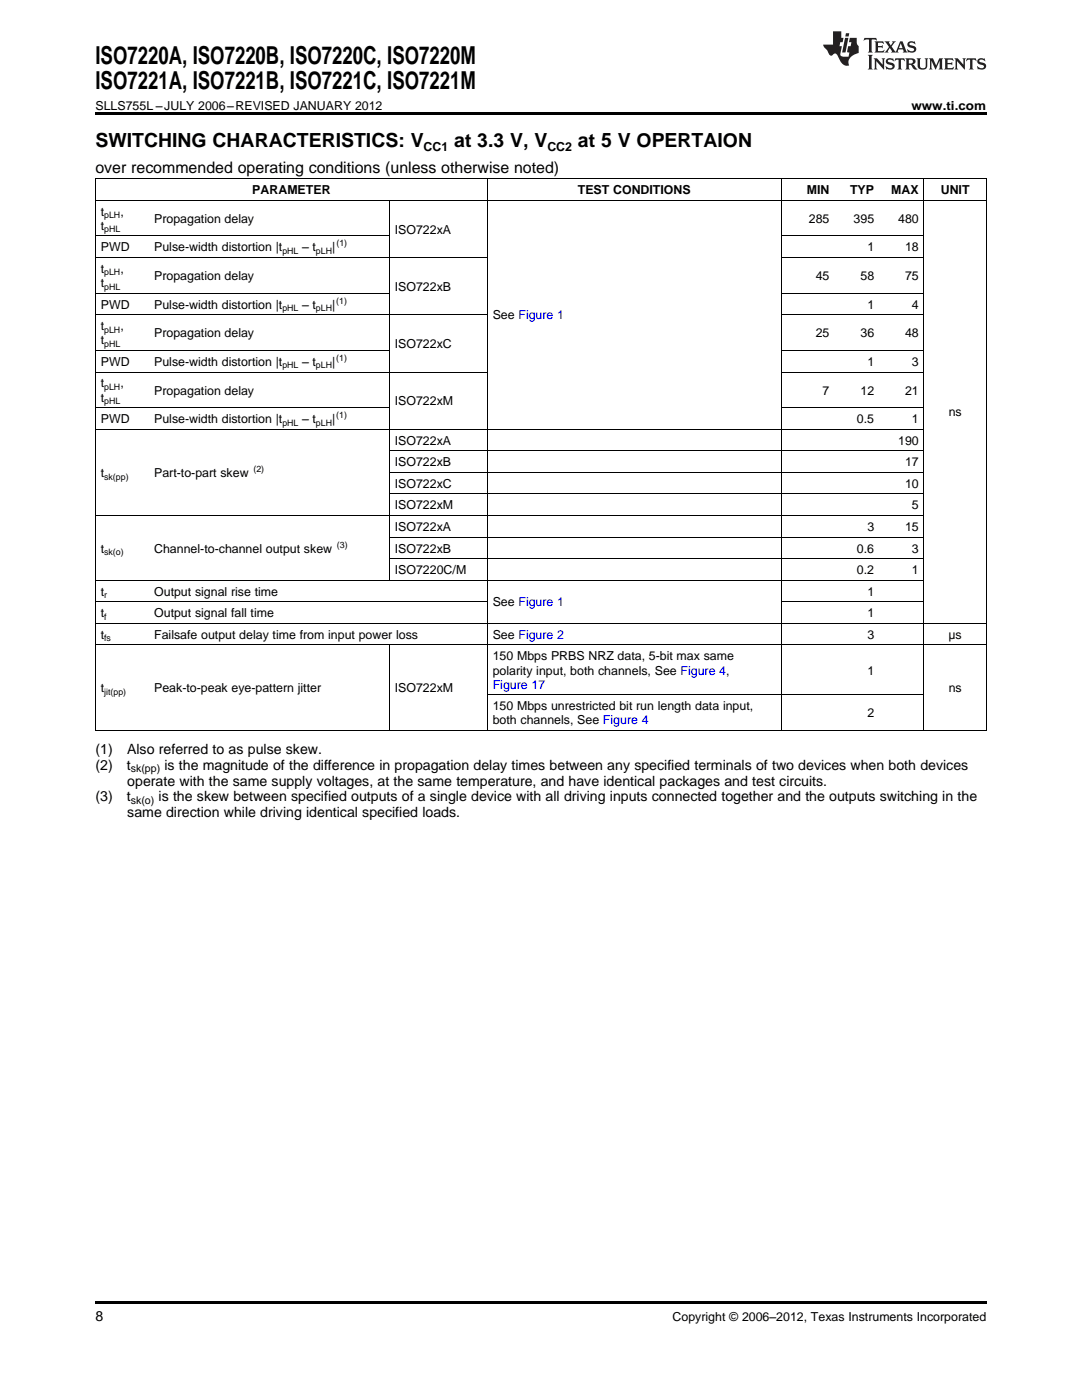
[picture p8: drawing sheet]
<svg xmlns="http://www.w3.org/2000/svg" width="216mm" height="279mm" viewBox="0 0 216 279" stroke-linecap="round" stroke-linejoin="round" font-family="sans-serif">
<defs><g id="words">
<g font-size="4.9">
<text x="19" y="12.8">ISO7220A, ISO7220B, ISO7220C, ISO7220M</text>
<text x="19" y="17.8">ISO7221A, ISO7221B, ISO7221C, ISO7221M</text>
</g>
<g font-size="3.9">
<text x="19" y="29.3">SWITCHING CHARACTERISTICS: V</text>
<text x="90.6" y="29.3">at 3.3 V, V</text>
<text x="115.3" y="29.3">at 5 V OPERTAION</text>
</g>
<text font-size="3.2" x="19" y="34.4">over recommended operating conditions (unless otherwise noted)</text>
<g font-size="2.8">
<text x="19" y="150.4">(1)</text>
<text x="19" y="153.6">(2)</text>
<text x="25.3" y="153.6">t</text>
<text x="25.4" y="150.4">Also referred to as pulse skew.</text>
<text x="32.8" y="153.6">is the magnitude of the difference in propagation delay times between any specified terminals of two devices when both devices</text>
<text x="19" y="159.9">(3)</text>
<text x="25.3" y="159.9">t</text>
<text x="25.4" y="156.8">operate with the same supply voltages, at the same temperature, and have identical packages and test circuits.</text>
<text x="31.6" y="159.9">is the skew between specified outputs of a single device with all driving inputs connected together and the outputs switching in the</text>
<text x="25.4" y="163.1">same direction while driving identical specified loads.</text>
<text x="19" y="263.6">8</text>
</g>
<g font-size="2.5">
<text x="19" y="21.9">SLLS755L –JULY 2006–REVISED JANUARY 2012</text>
<text x="181.9" y="21.9">www.ti.com</text>
<text x="84.5" y="30.1">CC1</text>
<text x="109.2" y="30.1">CC2</text>
<text x="50.3" y="38.7">PARAMETER</text>
<text x="115.3" y="38.7">TEST CONDITIONS</text>
<text x="161" y="38.7">MIN</text>
<text x="169.6" y="38.7">TYP</text>
<text x="177.8" y="38.7">MAX</text>
<text x="187.7" y="38.7">UNIT</text>
<text x="20.1" y="43">t</text>
<text x="20.1" y="45.9">t</text>
<text x="24" y="43">,</text>
<text x="30.8" y="44.4">Propagation delay</text>
<text x="78.8" y="46.6">ISO722xA</text>
<text x="161.4" y="44.4">285</text>
<text x="170.3" y="44.4">395</text>
<text x="179.2" y="44.4">480</text>
<text x="20.1" y="50.2">PWD</text>
<text x="30.8" y="50.2">Pulse-width distortion |t</text>
<text x="60.3" y="50.2">– t</text>
<text x="66.3" y="50.2">|</text>
<text x="173.1" y="50.2">1</text>
<text x="180.6" y="50.2">18</text>
<text x="20.1" y="54.5">t</text>
<text x="20.1" y="57.3">t</text>
<text x="24" y="54.5">,</text>
<text x="30.8" y="55.9">Propagation delay</text>
<text x="78.8" y="58">ISO722xB</text>
<text x="162.8" y="55.9">45</text>
<text x="171.7" y="55.9">58</text>
<text x="180.6" y="55.9">75</text>
<text x="20.1" y="61.6">PWD</text>
<text x="20.1" y="65.9">t</text>
<text x="24" y="65.9">,</text>
<text x="30.8" y="61.6">Pulse-width distortion |t</text>
<text x="60.3" y="61.6">– t</text>
<text x="66.3" y="61.6">|</text>
<text x="98.3" y="63.7">See Figure 1</text>
<text x="173.1" y="61.6">1</text>
<text x="182" y="61.6">4</text>
<text x="20.1" y="68.7">t</text>
<text x="30.8" y="67.3">Propagation delay</text>
<text x="78.8" y="69.5">ISO722xC</text>
<text x="162.8" y="67.3">25</text>
<text x="171.7" y="67.3">36</text>
<text x="180.6" y="67.3">48</text>
<text x="20.1" y="73">PWD</text>
<text x="20.1" y="77.3">t</text>
<text x="24" y="77.3">,</text>
<text x="30.8" y="73">Pulse-width distortion |t</text>
<text x="60.3" y="73">– t</text>
<text x="66.3" y="73">|</text>
<text x="173.1" y="73">1</text>
<text x="182" y="73">3</text>
<text x="20.1" y="80.2">t</text>
<text x="30.8" y="78.7">Propagation delay</text>
<text x="78.8" y="80.9">ISO722xM</text>
<text x="164.1" y="78.7">7</text>
<text x="171.7" y="78.7">12</text>
<text x="180.6" y="78.7">21</text>
<text x="189.3" y="83.1">ns</text>
<text x="20.1" y="84.5">PWD</text>
<text x="30.8" y="84.5">Pulse-width distortion |t</text>
<text x="60.3" y="84.5">– t</text>
<text x="66.3" y="84.5">|</text>
<text x="78.8" y="88.8">ISO722xA</text>
<text x="171" y="84.5">0.5</text>
<text x="179.2" y="88.8">190</text>
<text x="182" y="84.5">1</text>
<text x="20.1" y="95.2">t</text>
<text x="30.8" y="95.2">Part-to-part skew</text>
<text x="78.8" y="93.1">ISO722xB</text>
<text x="180.6" y="93.1">17</text>
<text x="78.8" y="97.4">ISO722xC</text>
<text x="78.8" y="101.7">ISO722xM</text>
<text x="180.6" y="97.4">10</text>
<text x="182" y="101.7">5</text>
<text x="78.8" y="106">ISO722xA</text>
<text x="173.1" y="106">3</text>
<text x="180.6" y="106">15</text>
<text x="20.1" y="110.3">t</text>
<text x="30.8" y="110.3">Channel-to-channel output skew</text>
<text x="78.8" y="110.3">ISO722xB</text>
<text x="171" y="110.3">0.6</text>
<text x="182" y="110.3">3</text>
<text x="20.1" y="118.9">t</text>
<text x="30.8" y="118.9">Output signal rise time</text>
<text x="78.8" y="114.6">ISO7220C/M</text>
<text x="171" y="114.6">0.2</text>
<text x="173.1" y="118.9">1</text>
<text x="182" y="114.6">1</text>
<text x="20.1" y="123.2">t</text>
<text x="30.8" y="123.2">Output signal fall time</text>
<text x="98.3" y="121">See Figure 1</text>
<text x="173.1" y="123.2">1</text>
<text x="20.1" y="127.5">t</text>
<text x="30.8" y="127.5">Failsafe output delay time from input power loss</text>
<text x="98.3" y="127.5">See Figure 2</text>
<text x="98.3" y="131.8">150 Mbps PRBS NRZ data, 5-bit max same</text>
<text x="173.1" y="127.5">3</text>
<text x="189.3" y="127.5">μs</text>
<text x="98.3" y="134.6">polarity input, both channels, See Figure 4,</text>
<text x="173.1" y="134.6">1</text>
<text x="20.1" y="138.2">t</text>
<text x="30.8" y="138.2">Peak-to-peak eye-pattern jitter</text>
<text x="78.8" y="138.2">ISO722xM</text>
<text x="98.3" y="141.7">150 Mbps unrestricted bit run length data input,</text>
<text x="173.1" y="143.2">2</text>
<text x="189.3" y="138.2">ns</text>
<text x="98.3" y="144.6">both channels, See Figure 4</text>
<text x="134.2" y="263.6">Copyright © 2006–2012, Texas Instruments Incorporated</text>
</g>
<text font-size="2.5" fill="#00f" x="98.3" y="137.4">Figure 17</text>
<g font-size="2.1">
<text x="26.1" y="154.2">sk(pp)</text>
<text x="26.1" y="160.5">sk(o)</text>
</g>
<g font-size="1.8">
<text x="20.8" y="43.5">pLH</text>
<text x="20.8" y="46.4">pHL</text>
<text x="56.3" y="50.7">pHL</text>
<text x="63" y="50.7">pLH</text>
<text x="67.1" y="49.2">(1)</text>
<text x="20.8" y="55">pLH</text>
<text x="20.8" y="57.8">pHL</text>
<text x="56.3" y="62.1">pHL</text>
<text x="63" y="62.1">pLH</text>
<text x="67.1" y="60.6">(1)</text>
<text x="20.8" y="66.4">pLH</text>
<text x="20.8" y="69.2">pHL</text>
<text x="20.8" y="77.8">pLH</text>
<text x="56.3" y="73.5">pHL</text>
<text x="63" y="73.5">pLH</text>
<text x="67.1" y="72">(1)</text>
<text x="20.8" y="80.6">pHL</text>
<text x="67.1" y="83.5">(1)</text>
<text x="56.3" y="84.9">pHL</text>
<text x="63" y="84.9">pLH</text>
<text x="20.8" y="95.7">sk(pp)</text>
<text x="50.6" y="94.2">(2)</text>
<text x="20.8" y="110.8">sk(o)</text>
<text x="67.2" y="109.3">(3)</text>
<text x="20.8" y="119.4">r</text>
<text x="20.8" y="123.7">f</text>
<text x="20.8" y="128">fs</text>
<text x="20.8" y="138.7">jit(pp)</text>
</g>
</g></defs>
<g fill="#231f20">
<path d="M172.5 7.6l-.1 .5 .4-.2h.6v.1v2.1l-.2 .4h.9l-.2-.4v-2.1l.1-.1h.5l.5 .2-.2-.5zM174.5 8.3l.2 .3v1.5l-.2 .4h1.8l.2-.6a1.04 1.04 0 0 1-1.3 .2v-.7h.6l.3 .2v-.6l-.3 .2h-.6v-.6l.8-.1 .4 .3-.2-.5zM176.5 8.3l.9 1.1-.9 1.1h.8l-.2-.2 .4-.7 .5 .7-.2 .2h1.5l-.2-.2 .2-.4h.9l.1 .4-.2 .2h1l-.3-.3-.7-1.9h-.5l-.9 2-.8-1 .9-1h-.8l.1 .3-.4 .5-.3-.6 .1-.2zM179.7 8.6l.4 1h-.7zM181.3 8.4a.63 .63 0 0 0-.2 .7 .63 .63 0 0 0 .6 .4l.6 .2 .1 .2a.75 .75 0 0 1-.7 .4 .75 .75 0 0 1-.6-.5l.1 .7 .1-.1a1.11 1.11 0 0 0 1.5-.6 1.13 1.13 0 0 0-1.2-.8l-.1-.4a1.04 1.04 0 0 1 1.2 .2l-.2-.5-.2 .1-.4-.2zM173.2 10.9l.2 .4v2.2l-.2 .4h1l-.3-.4v-2.2l.3-.4zM174.3 11.6l.3 .4v1.5l-.3 .4h.8l-.2-.4v-1.3l1.5 1.7v-1.9l.2-.4h-.7l.2 .4v.9l-1.1-1.3zM177 11.8a.62 .62 0 0 0-.2 .7 .62 .62 0 0 0 .6 .4l.6 .1 .1 .3a.76 .76 0 0 1-.7 .3 .76 .76 0 0 1-.7-.4l.2 .7 .1-.1a1.11 1.11 0 0 0 1.5-.6 1.13 1.13 0 0 0-1.2-.8l-.1-.4a1.04 1.04 0 0 1 1.2 .2l-.2-.6-.2 .1-.5-.1zM178.7 11.6l-.2 .6a.61 .61 0 0 1 .8-.3v1.6l-.2 .4h.9l-.2-.4v-1.6a.63 .63 0 0 1 .7 .3l-.1-.6zM180.6 11.6l.3 .4v1.5l-.3 .4h1l-.2-.2-.1-.8 .6 .2a.76 .76 0 0 0 1.2 .7l-1-1a.58 .58 0 0 0 .6-.5 .58 .58 0 0 0-.5-.6zM181.4 11.9h.1a.45 .45 0 0 1 .5 .1 .45 .45 0 0 1 .1 .5l-.8 .2zM182.9 11.6l.2 .2a2.17 2.17 0 0 0 .3 1.9 .99 .99 0 0 0 1.6-.6v-1.1l.2-.4h-.7l.2 .2a1.92 1.92 0 0 1-.2 1.8 .6 .6 0 0 1-.9-.5v-1.1l.2-.4zM185.4 11.6l.2 .4v1.5l-.2 .4h.7l-.2-.4v-1.4l.8 1.8 .8-1.8v1.4l-.2 .4h.9l-.2-.4v-1.5l.2-.4h-.8l-.6 1.5-.6-1.5zM188.4 11.6l.2 .4v1.5l-.2 .4h1.8l.1-.6a1.04 1.04 0 0 1-1.2 .1v-.6h.5l.4 .2v-.6l-.4 .2h-.5v-.7h.8l.3 .3-.1-.6zM190.5 11.6l.2 .4v1.5l-.2 .4h.7l-.2-.4v-1.3l1.5 1.7v-1.9l.2-.4h-.7l.2 .4v.9l-1.1-1.3zM192.9 11.6l-.1 .6a.61 .61 0 0 1 .7-.3l.1 1.6-.3 .4h1l-.3-.4 .1-1.6a.63 .63 0 0 1 .7 .3l-.1-.6zM195.2 11.8a.62 .62 0 0 0-.2 .7 .62 .62 0 0 0 .6 .4l.6 .1 .1 .3a.76 .76 0 0 1-.7 .3 .76 .76 0 0 1-.6-.4l.1 .7 .1-.1a1.11 1.11 0 0 0 1.6-.6 1.13 1.13 0 0 0-1.3-.8l-.1-.4a1.04 1.04 0 0 1 1.2 .2l-.1-.6-.2 .1-.5-.1z"/>
<path d="M166.2 6.3v2.6h-1.9v.4l.8 .9a.91 .91 0 0 0 1 .8 .56 .56 0 0 1 .5-.3 .56 .56 0 0 1 .5 .3l.4 .8a1.53 1.53 0 0 0 1.9 1.2 1.54 1.54 0 0 1 1-2.1l.9-.3v-1.4a1.52 1.52 0 0 1-.4-1.6h-1.3l-.2 .8h.5l-.2 .8h-.5l-.1 1v.2l.4 .1-.2 .8a1.93 1.93 0 0 1-1.6-.3l.3-1.8h-.5l.2-.8h.4l.2-.8h-.4v-1.3zM168.6 7.6l-.6 2.9h.7l.6-2.9zM168.8 6.6l-.1 .7h.6l.2-.7z"/>
</g>
<path d="M19 22.5h177.8v.5h-177.8zM19 259.7h177.8v.5h-177.8z" fill="#000"/>
<g fill="none" stroke="#000" stroke-width=".2">
<path d="M19 40h177.8M19 35.6h177.8M19.1 35.7v110.1M97.2 35.7v110.1M155.9 35.7v110.1M184.3 35.7v110.1M196.8 35.7v110.1M19 58.5h58.7M19 51.4h78.3M19 47.1h58.7M77.7 40v75.9M155.9 58.5h28.5"/>
<path d="M155.9 51.4h28.5M155.9 47.1h28.5M19 74.2h78.3M19 69.9h58.7M19 62.8h78.3M155.9 74.2h28.5M155.9 69.9h28.5M155.9 62.8h28.5M19 85.7h165.4M19 81.4h58.7M77.7 98.6h106.7M77.7 94.3h106.7"/>
<path d="M77.7 90h106.7M155.9 81.4h28.5M19 115.8h165.4M19 102.9h165.4M77.7 111.5h106.7M77.7 107.2h106.7M19 128.7h177.8M19 124.4h177.8M19 120.1h78.3M77.7 128.8v17M97.3 138.7h87.1M155.9 120.1h28.5"/>
<path d="M19 145.8h177.8"/>
</g>
<use href="#words"/>
</svg>
